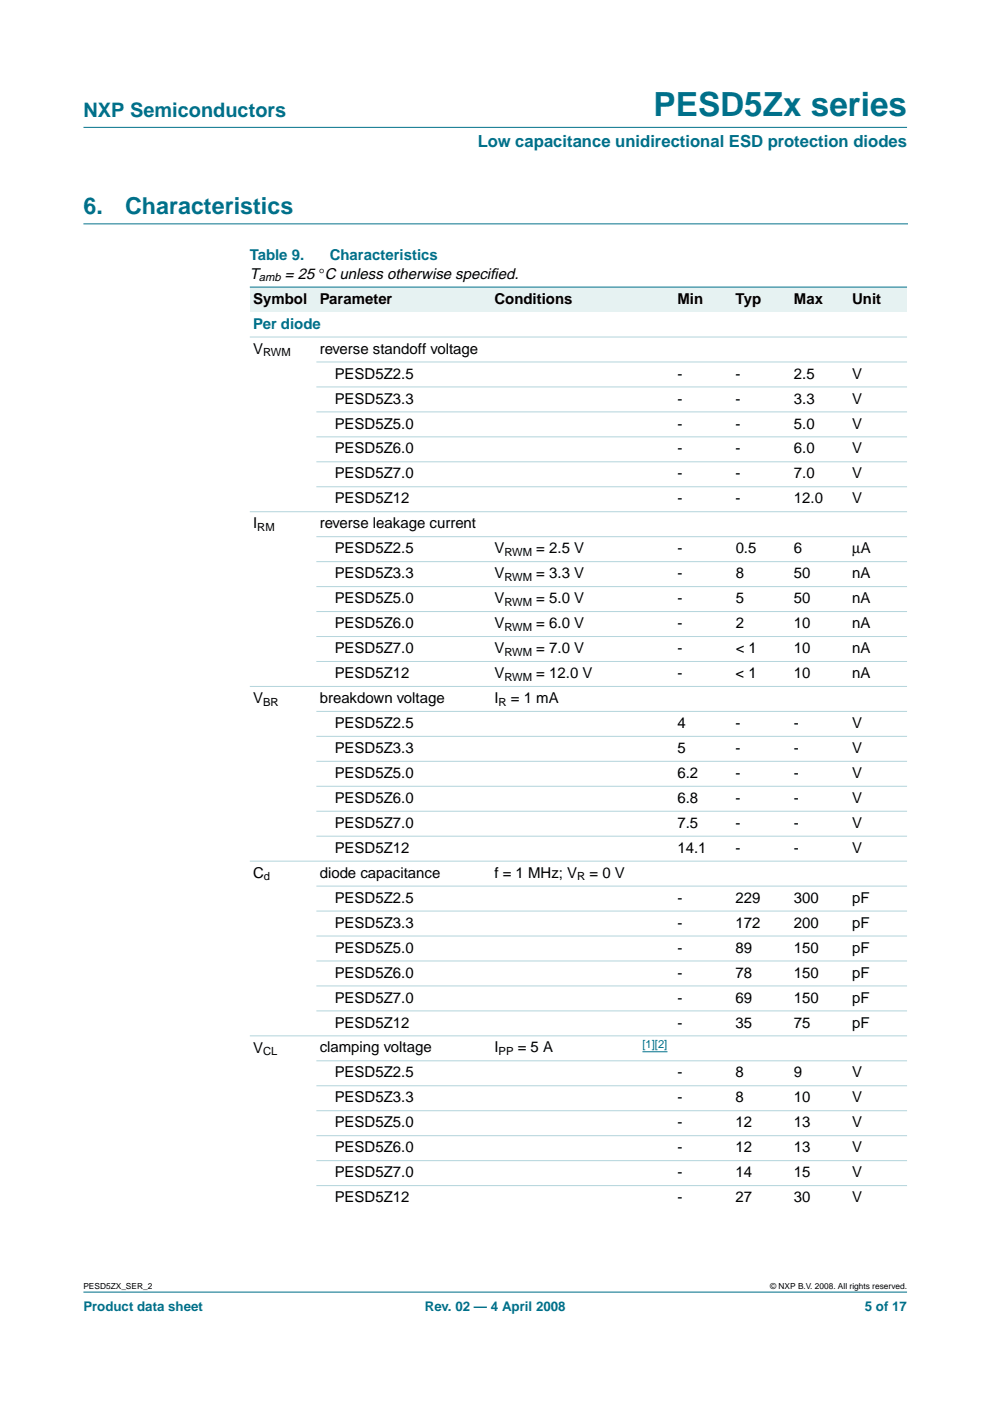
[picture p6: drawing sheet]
<svg xmlns="http://www.w3.org/2000/svg" width="210mm" height="297mm" viewBox="0 0 210 297" stroke-linecap="round" stroke-linejoin="round" font-family="sans-serif">
<defs><g id="words">
<text font-size="7.1" fill="#00708a" x="138.6" y="24.7">PESD5Zx series</text>
<g font-size="4.9" fill="#00708a">
<text x="17.7" y="45.5">6.</text>
<text x="26.5" y="45.5">Characteristics</text>
</g>
<text font-size="4.2" fill="#00708a" x="17.7" y="24.9">NXP Semiconductors</text>
<text font-size="3.5" fill="#00708a" x="101.3" y="31.1">Low capacitance unidirectional ESD protection diodes</text>
<g font-size="3.2" fill="#00708a">
<text x="53" y="55.2">Table 9.</text>
<text x="69.9" y="55.2">Characteristics</text>
<text x="53.7" y="69.7">Per diode</text>
</g>
<g font-size="3.2">
<text x="53" y="59.1">T</text>
<text x="60.4" y="59.1">= 25 °C unless otherwise specif</text>
<text x="103.9" y="59.1">ied.</text>
<text x="53.7" y="64.4">Symbol</text>
<text x="67.8" y="64.4">Parameter</text>
<text x="104.8" y="64.4">Conditions</text>
<text x="143.6" y="64.4">Min</text>
<text x="156" y="64.4">Typ</text>
<text x="168.3" y="64.4">Max</text>
<text x="180.7" y="64.4">Unit</text>
<text x="53.7" y="75">V</text>
<text x="67.8" y="75">reverse standoff voltage</text>
<text x="71" y="80.3">PESD5Z2.5</text>
<text x="143.6" y="80.3">-</text>
<text x="156" y="80.3">-</text>
<text x="168.3" y="80.3">2.5</text>
<text x="180.7" y="80.3">V</text>
<text x="71" y="85.6">PESD5Z3.3</text>
<text x="143.6" y="85.6">-</text>
<text x="156" y="85.6">-</text>
<text x="168.3" y="85.6">3.3</text>
<text x="180.7" y="85.6">V</text>
<text x="71" y="90.9">PESD5Z5.0</text>
<text x="143.6" y="90.9">-</text>
<text x="156" y="90.9">-</text>
<text x="168.3" y="90.9">5.0</text>
<text x="180.7" y="90.9">V</text>
<text x="71" y="96.2">PESD5Z6.0</text>
<text x="71" y="101.4">PESD5Z7.0</text>
<text x="143.6" y="96.2">-</text>
<text x="143.6" y="101.4">-</text>
<text x="156" y="96.2">-</text>
<text x="156" y="101.4">-</text>
<text x="168.3" y="96.2">6.0</text>
<text x="168.3" y="101.4">7.0</text>
<text x="180.7" y="96.2">V</text>
<text x="180.7" y="101.4">V</text>
<text x="71" y="106.7">PESD5Z12</text>
<text x="143.6" y="106.7">-</text>
<text x="156" y="106.7">-</text>
<text x="168.3" y="106.7">12.0</text>
<text x="180.7" y="106.7">V</text>
<text x="53.7" y="112">I</text>
<text x="67.8" y="112">reverse leakage current</text>
<text x="71" y="117.3">PESD5Z2.5</text>
<text x="104.8" y="117.3">V</text>
<text x="113.7" y="117.3">= 2.5 V</text>
<text x="143.6" y="117.3">-</text>
<text x="156" y="117.3">0.5</text>
<text x="168.3" y="117.3">6</text>
<text x="180.7" y="117.3">µA</text>
<text x="71" y="122.6">PESD5Z3.3</text>
<text x="104.8" y="122.6">V</text>
<text x="113.7" y="122.6">= 3.3 V</text>
<text x="143.6" y="122.6">-</text>
<text x="156" y="122.6">8</text>
<text x="168.3" y="122.6">50</text>
<text x="180.7" y="122.6">nA</text>
<text x="71" y="127.9">PESD5Z5.0</text>
<text x="104.8" y="127.9">V</text>
<text x="113.7" y="127.9">= 5.0 V</text>
<text x="143.6" y="127.9">-</text>
<text x="156" y="127.9">5</text>
<text x="168.3" y="127.9">50</text>
<text x="180.7" y="127.9">nA</text>
<text x="71" y="133.2">PESD5Z6.0</text>
<text x="104.8" y="133.2">V</text>
<text x="113.7" y="133.2">= 6.0 V</text>
<text x="143.6" y="133.2">-</text>
<text x="156" y="133.2">2</text>
<text x="168.3" y="133.2">10</text>
<text x="180.7" y="133.2">nA</text>
<text x="71" y="138.5">PESD5Z7.0</text>
<text x="71" y="143.8">PESD5Z12</text>
<text x="104.8" y="138.5">V</text>
<text x="104.8" y="143.8">V</text>
<text x="113.7" y="138.5">= 7.0 V</text>
<text x="113.7" y="143.8">= 12.0 V</text>
<text x="143.6" y="143.8">-</text>
<text x="143.6" y="138.5">-</text>
<text x="156" y="143.8">&lt; 1</text>
<text x="156" y="138.5">&lt; 1</text>
<text x="168.3" y="143.8">10</text>
<text x="168.3" y="138.5">10</text>
<text x="180.7" y="143.8">nA</text>
<text x="180.7" y="138.5">nA</text>
<text x="53.7" y="149.1">V</text>
<text x="67.8" y="149.1">breakdown voltage</text>
<text x="104.8" y="149.1">I</text>
<text x="108.3" y="149.1">= 1 mA</text>
<text x="71" y="154.4">PESD5Z2.5</text>
<text x="143.6" y="154.4">4</text>
<text x="156" y="154.4">-</text>
<text x="168.3" y="154.4">-</text>
<text x="180.7" y="154.4">V</text>
<text x="71" y="159.6">PESD5Z3.3</text>
<text x="143.6" y="159.6">5</text>
<text x="156" y="159.6">-</text>
<text x="168.3" y="159.6">-</text>
<text x="180.7" y="159.6">V</text>
<text x="71" y="164.9">PESD5Z5.0</text>
<text x="143.6" y="164.9">6.2</text>
<text x="156" y="164.9">-</text>
<text x="168.3" y="164.9">-</text>
<text x="180.7" y="164.9">V</text>
<text x="71" y="170.2">PESD5Z6.0</text>
<text x="143.6" y="170.2">6.8</text>
<text x="156" y="170.2">-</text>
<text x="168.3" y="170.2">-</text>
<text x="180.7" y="170.2">V</text>
<text x="71" y="175.5">PESD5Z7.0</text>
<text x="143.6" y="175.5">7.5</text>
<text x="156" y="175.5">-</text>
<text x="168.3" y="175.5">-</text>
<text x="180.7" y="175.5">V</text>
<text x="71" y="180.8">PESD5Z12</text>
<text x="143.6" y="180.8">14.1</text>
<text x="156" y="180.8">-</text>
<text x="168.3" y="180.8">-</text>
<text x="180.7" y="180.8">V</text>
<text x="53.7" y="186.1">C</text>
<text x="67.8" y="186.1">diode capacitance</text>
<text x="71" y="191.4">PESD5Z2.5</text>
<text x="104.8" y="186.1">f = 1 MHz; V</text>
<text x="125" y="186.1">= 0 V</text>
<text x="143.6" y="191.4">-</text>
<text x="156" y="191.4">229</text>
<text x="168.3" y="191.4">300</text>
<text x="180.7" y="191.4">pF</text>
<text x="71" y="196.7">PESD5Z3.3</text>
<text x="143.6" y="196.7">-</text>
<text x="156" y="196.7">172</text>
<text x="168.3" y="196.7">200</text>
<text x="180.7" y="196.7">pF</text>
<text x="71" y="202">PESD5Z5.0</text>
<text x="143.6" y="202">-</text>
<text x="156" y="202">89</text>
<text x="168.3" y="202">150</text>
<text x="180.7" y="202">pF</text>
<text x="71" y="207.3">PESD5Z6.0</text>
<text x="143.6" y="207.3">-</text>
<text x="156" y="207.3">78</text>
<text x="168.3" y="207.3">150</text>
<text x="180.7" y="207.3">pF</text>
<text x="71" y="212.6">PESD5Z7.0</text>
<text x="143.6" y="212.6">-</text>
<text x="156" y="212.6">69</text>
<text x="168.3" y="212.6">150</text>
<text x="180.7" y="212.6">pF</text>
<text x="71" y="217.9">PESD5Z12</text>
<text x="143.6" y="217.9">-</text>
<text x="156" y="217.9">35</text>
<text x="168.3" y="217.9">75</text>
<text x="180.7" y="217.9">pF</text>
<text x="53.7" y="223.2">V</text>
<text x="67.8" y="223.1">clamping voltage</text>
<text x="104.8" y="223.1">I</text>
<text x="109.8" y="223.1">= 5 A</text>
<text x="71" y="228.4">PESD5Z2.5</text>
<text x="71" y="233.7">PESD5Z3.3</text>
<text x="143.6" y="228.4">-</text>
<text x="143.6" y="233.7">-</text>
<text x="156" y="228.4">8</text>
<text x="156" y="233.7">8</text>
<text x="168.3" y="228.4">9</text>
<text x="168.3" y="233.7">10</text>
<text x="180.7" y="228.4">V</text>
<text x="180.7" y="233.7">V</text>
<text x="71" y="239">PESD5Z5.0</text>
<text x="143.6" y="239">-</text>
<text x="156" y="239">12</text>
<text x="168.3" y="239">13</text>
<text x="180.7" y="239">V</text>
<text x="71" y="244.3">PESD5Z6.0</text>
<text x="143.6" y="244.3">-</text>
<text x="156" y="244.3">12</text>
<text x="168.3" y="244.3">13</text>
<text x="180.7" y="244.3">V</text>
<text x="71" y="249.6">PESD5Z7.0</text>
<text x="143.6" y="249.6">-</text>
<text x="156" y="249.6">14</text>
<text x="168.3" y="249.6">15</text>
<text x="180.7" y="249.6">V</text>
<text x="71" y="254.9">PESD5Z12</text>
<text x="143.6" y="254.9">-</text>
<text x="156" y="254.9">27</text>
<text x="168.3" y="254.9">30</text>
<text x="180.7" y="254.9">V</text>
</g>
<g font-size="2.8" fill="#00708a">
<text x="17.7" y="278">Product data sheet</text>
<text x="90.1" y="278">Rev. 02 — 4 April 2008</text>
<text x="183.4" y="278">5 of 17</text>
</g>
<g font-size="2.4">
<text x="54.9" y="59.7">amb</text>
<text x="55.8" y="75.6">RWM</text>
<text x="54.6" y="112.6">RM</text>
<text x="106.9" y="117.9">RWM</text>
<text x="106.9" y="123.2">RWM</text>
<text x="106.9" y="128.5">RWM</text>
<text x="106.9" y="133.8">RWM</text>
<text x="106.9" y="139.1">RWM</text>
<text x="55.8" y="149.6">BR</text>
<text x="105.7" y="149.6">R</text>
<text x="106.9" y="144.3">RWM</text>
<text x="56" y="186.7">d</text>
<text x="122.4" y="186.7">R</text>
<text x="55.8" y="223.7">CL</text>
<text x="105.7" y="223.7">PP</text>
</g>
<text font-size="2.4" fill="#00f" x="136.2" y="222.2">[1][2]</text>
<g font-size="1.8">
<text x="17.7" y="273.4">PESD5ZX_SER_2</text>
<text x="163.3" y="273.4">© NXP B.V. 2008. All rights reserved.</text>
</g>
</g></defs>
<g fill="#00708a" stroke="#00708a" stroke-width=".21">
<path d="M17.7 273.9h174.6z"/>
<path d="M17.7 27h174.6z"/>
</g>
<path d="M17.7 47.5h174.7" fill="none" stroke="#00708a" stroke-width=".21"/>
<g fill="#e6f2f2">
<path d="M53 60.9h14.1v5.3h-14.1z" fill-rule="evenodd"/>
<path d="M67.1 60.9h37v5.3h-37z" fill-rule="evenodd"/>
<path d="M104.1 60.9h30v5.3h-30z" fill-rule="evenodd"/>
<path d="M134.1 60.9h8.8v5.3h-8.8z" fill-rule="evenodd"/>
<path d="M142.9 60.9h12.4v5.3h-12.4z" fill-rule="evenodd"/>
<path d="M155.3 60.9h12.3v5.3h-12.3z" fill-rule="evenodd"/>
<path d="M167.6 60.9h12.4v5.3h-12.4z" fill-rule="evenodd"/>
<path d="M180 60.9h12.3v5.3h-12.3z" fill-rule="evenodd"/>
</g>
<path d="M136.2 223h5.3" fill="none" stroke="#00f" stroke-width=".21"/>
<path d="M53 60.9h139.3z" fill="#00708a" stroke="#00708a" stroke-width=".21"/>
<g fill="#b3d4db" stroke="#b3d4db" stroke-width=".21">
<path d="M53 71.5h139.3z"/>
<path d="M67.1 76.7h125.2z"/>
<path d="M67.1 82h125.2z"/>
<path d="M67.1 87.3h125.2z"/>
<path d="M67.1 92.6h125.2z"/>
<path d="M67.1 97.9h125.2z"/>
<path d="M67.1 103.2h125.2z"/>
<path d="M53 108.5h139.3z"/>
<path d="M67.1 113.8h125.2z"/>
<path d="M67.1 119.1h125.2z"/>
<path d="M67.1 124.4h125.2z"/>
<path d="M67.1 129.7h125.2z"/>
<path d="M67.1 135h125.2z"/>
<path d="M67.1 140.2h125.2z"/>
<path d="M53 145.5h139.3z"/>
<path d="M67.1 150.8h125.2z"/>
<path d="M67.1 156.1h125.2z"/>
<path d="M67.1 161.4h125.2z"/>
<path d="M67.1 166.7h125.2z"/>
<path d="M67.1 172h125.2z"/>
<path d="M67.1 177.3h125.2z"/>
<path d="M53 182.6h139.3z"/>
<path d="M67.1 187.9h125.2z"/>
<path d="M67.1 193.2h125.2z"/>
<path d="M67.1 198.5h125.2z"/>
<path d="M67.1 203.7h125.2z"/>
<path d="M67.1 209h125.2z"/>
<path d="M67.1 214.3h125.2z"/>
<path d="M53 219.6h139.3z"/>
<path d="M67.1 224.9h125.2z"/>
<path d="M67.1 230.2h125.2z"/>
<path d="M67.1 235.5h125.2z"/>
<path d="M67.1 240.8h125.2z"/>
<path d="M67.1 246.1h125.2z"/>
<path d="M67.1 251.4h125.2z"/>
</g>
<use href="#words"/>
</svg>
